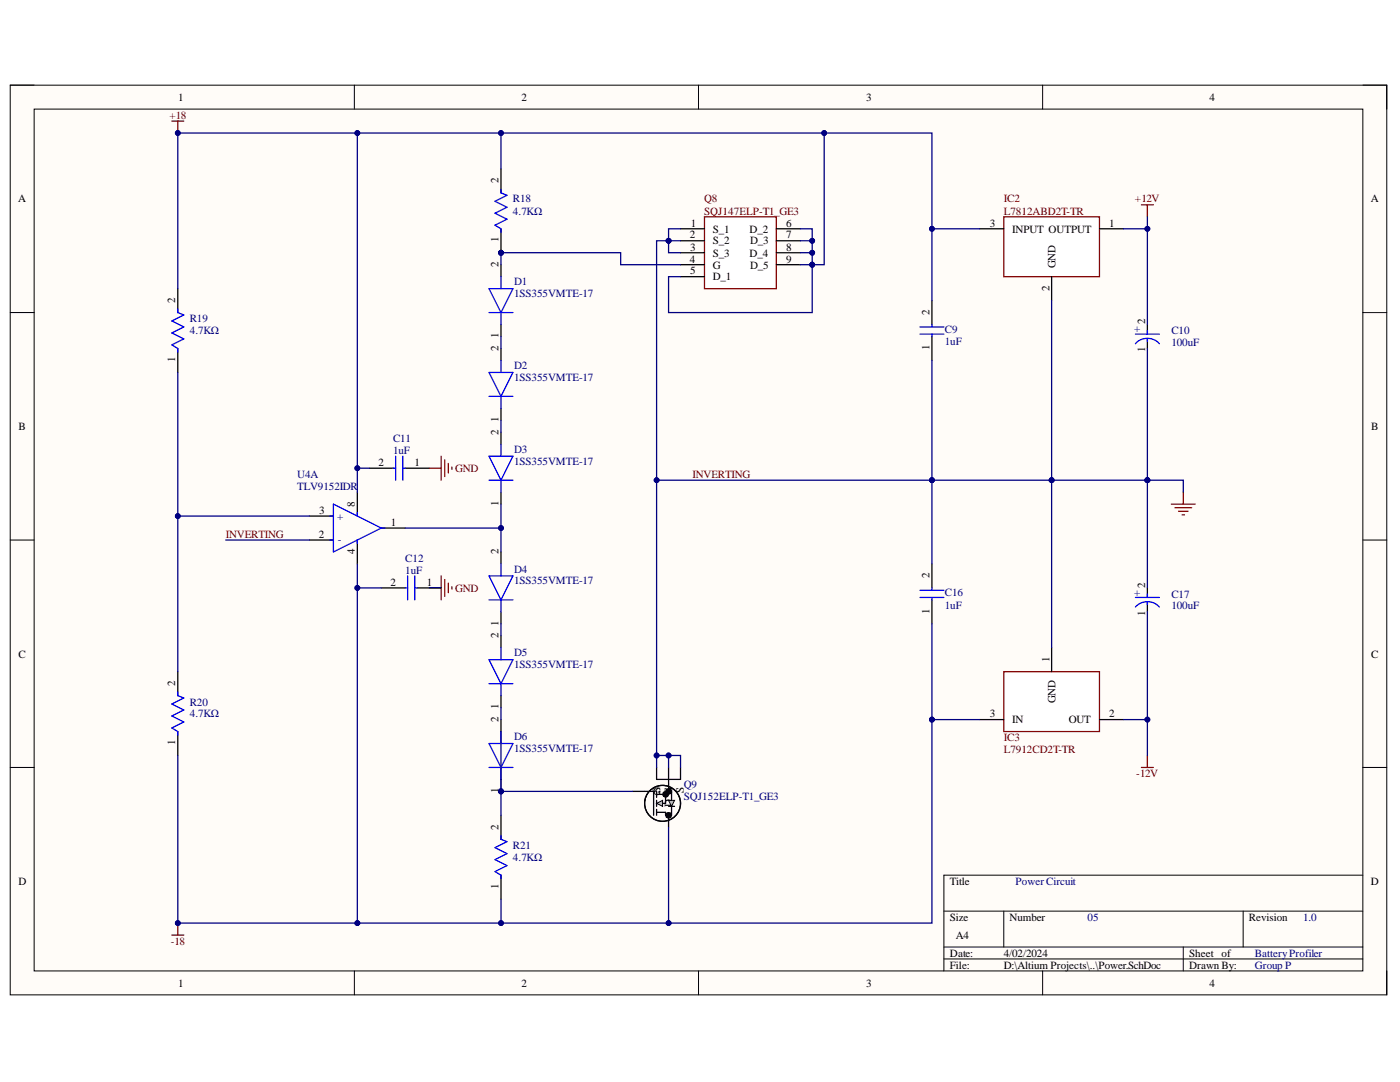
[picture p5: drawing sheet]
<svg xmlns="http://www.w3.org/2000/svg" width="279mm" height="216mm" viewBox="0 0 279 216" stroke-linecap="round" stroke-linejoin="round" font-family="sans-serif">
<defs><g id="words">
<g font-size="2.2" fill="#800000">
<text x="33.8" y="23.8">+18</text>
<text x="140.6" y="40.4">Q8</text>
<text x="200.3" y="40.4">IC2</text>
<text x="226.5" y="40.4">+12V</text>
<text x="140.6" y="42.9">SQJ147ELP-T1_GE3</text>
<text x="200.3" y="42.9">L7812ABD2T-TR</text>
<text x="90.9" y="94.1">GND</text>
<text x="138.2" y="95.4">INVERTING</text>
<text x="45" y="107.3">INVERTING</text>
<text x="90.9" y="118.1">GND</text>
<text x="200.3" y="147.9">IC3</text>
<text x="200.3" y="150.3">L7912CD2T-TR</text>
<text x="226.8" y="155.1">-12V</text>
<text x="34.1" y="188.5">-18</text>
</g>
<g font-size="2.2">
<text x="35.6" y="20.1">1</text>
<text x="104" y="20.1">2</text>
<text x="172.8" y="20.1">3</text>
<text x="241.4" y="20.1">4</text>
<text x="3.6" y="40.4">A</text>
<text x="99.5" y="36.6" transform="rotate(-90 99.5 36.6)">2</text>
<text x="273.6" y="40.4">A</text>
<text x="137.7" y="47.6">2</text>
<text x="137.9" y="45.2">1</text>
<text x="142.2" y="46.4">S_1</text>
<text x="149.6" y="46.4">D_2</text>
<text x="156.9" y="45.2">6</text>
<text x="156.9" y="47.6">7</text>
<text x="197.5" y="45.2">3</text>
<text x="202" y="46.4">INPUT OUTPUT</text>
<text x="221.4" y="45.2">1</text>
<text x="99.5" y="53.3" transform="rotate(-90 99.5 53.3)">2</text>
<text x="99.5" y="48.3" transform="rotate(-90 99.5 48.3)">1</text>
<text x="137.7" y="52.4">4</text>
<text x="137.8" y="50">3</text>
<text x="142.2" y="48.8">S_2</text>
<text x="142.2" y="51.2">S_3</text>
<text x="142.2" y="53.6">G</text>
<text x="149.6" y="51.2">D_4</text>
<text x="149.7" y="48.8">D_3</text>
<text x="149.7" y="53.6">D_5</text>
<text x="156.9" y="50">8</text>
<text x="156.9" y="52.4">9</text>
<text x="210.6" y="53.5" transform="rotate(-90 210.6 53.5)">GND</text>
<text x="137.8" y="54.8">5</text>
<text x="142.2" y="56">D_1</text>
<text x="209.4" y="58.1" transform="rotate(-90 209.4 58.1)">2</text>
<text x="35" y="60.4" transform="rotate(-90 35 60.4)">2</text>
<text x="185.5" y="62.9" transform="rotate(-90 185.5 62.9)">2</text>
<text x="228.5" y="64.7" transform="rotate(-90 228.5 64.7)">2</text>
<text x="99.5" y="70" transform="rotate(-90 99.5 70)">2</text>
<text x="99.5" y="67.4" transform="rotate(-90 99.5 67.4)">1</text>
<text x="185.5" y="69.9" transform="rotate(-90 185.5 69.9)">1</text>
<text x="228.5" y="70.3" transform="rotate(-90 228.5 70.3)">1</text>
<text x="35" y="72.3" transform="rotate(-90 35 72.3)">1</text>
<text x="3.7" y="85.8">B</text>
<text x="99.5" y="86.7" transform="rotate(-90 99.5 86.7)">2</text>
<text x="99.5" y="84.2" transform="rotate(-90 99.5 84.2)">1</text>
<text x="273.7" y="85.8">B</text>
<text x="75.6" y="93">2</text>
<text x="82.7" y="93">1</text>
<text x="70.8" y="101.1" transform="rotate(-90 70.8 101.1)">8</text>
<text x="99.5" y="100.9" transform="rotate(-90 99.5 100.9)">1</text>
<text x="63.6" y="107.3">2</text>
<text x="63.7" y="102.5">3</text>
<text x="78" y="105">1</text>
<text x="70.8" y="110.6" transform="rotate(-90 70.8 110.6)">4</text>
<text x="99.5" y="110.6" transform="rotate(-90 99.5 110.6)">2</text>
<text x="77.9" y="116.9">2</text>
<text x="85.2" y="116.9">1</text>
<text x="185.5" y="115.4" transform="rotate(-90 185.5 115.4)">2</text>
<text x="228.5" y="117.3" transform="rotate(-90 228.5 117.3)">2</text>
<text x="99.5" y="124.8" transform="rotate(-90 99.5 124.8)">1</text>
<text x="185.5" y="122.5" transform="rotate(-90 185.5 122.5)">1</text>
<text x="228.5" y="122.9" transform="rotate(-90 228.5 122.9)">1</text>
<text x="3.7" y="131.2">C</text>
<text x="99.5" y="127.4" transform="rotate(-90 99.5 127.4)">2</text>
<text x="273.7" y="131.2">C</text>
<text x="35" y="136.9" transform="rotate(-90 35 136.9)">2</text>
<text x="209.4" y="132.1" transform="rotate(-90 209.4 132.1)">1</text>
<text x="99.5" y="141.6" transform="rotate(-90 99.5 141.6)">1</text>
<text x="197.5" y="143.2">3</text>
<text x="210.6" y="140.3" transform="rotate(-90 210.6 140.3)">GND</text>
<text x="221.4" y="143.2">2</text>
<text x="35" y="148.7" transform="rotate(-90 35 148.7)">1</text>
<text x="99.5" y="144.1" transform="rotate(-90 99.5 144.1)">2</text>
<text x="202" y="144.3">IN</text>
<text x="213.3" y="144.3">OUT</text>
<text x="99.5" y="158.3" transform="rotate(-90 99.5 158.3)">1</text>
<text x="130.3" y="158.7">G</text>
<text x="131.8" y="158.3" transform="rotate(-90 131.8 158.3)">S</text>
<text x="134.1" y="161" transform="rotate(-90 134.1 161)">D S</text>
<text x="136.5" y="158.3" transform="rotate(-90 136.5 158.3)">S</text>
<text x="99.5" y="165.6" transform="rotate(-90 99.5 165.6)">2</text>
<text x="3.7" y="176.6">D</text>
<text x="99.5" y="177.4" transform="rotate(-90 99.5 177.4)">1</text>
<text x="189.6" y="176.6">Title</text>
<text x="273.6" y="176.6">D</text>
<text x="189.6" y="183.7">Size</text>
<text x="201.5" y="183.7">Number</text>
<text x="249.2" y="183.7">Revision</text>
<text x="189.6" y="190.9">Date:</text>
<text x="190.8" y="187.4">A4</text>
<text x="200.3" y="190.9">4/02/2024</text>
<text x="237.3" y="190.9">Sheet of</text>
<text x="35.6" y="196.9">1</text>
<text x="104" y="196.9">2</text>
<text x="172.8" y="196.9">3</text>
<text x="189.6" y="193.3">File:</text>
<text x="200.3" y="193.3">D:\Altium Projects\..\Power.SchDoc</text>
<text x="237.3" y="193.3">Drawn By:</text>
<text x="241.4" y="196.9">4</text>
</g>
<g font-size="2.2" fill="#000080">
<text x="102.4" y="40.4">R18</text>
<text x="102.4" y="42.9">4.7KΩ</text>
<text x="102.6" y="56.9">D1</text>
<text x="102.6" y="59.3">1SS355VMTE-17</text>
<text x="37.9" y="64.3">R19</text>
<text x="37.9" y="66.7">4.7KΩ</text>
<text x="188.6" y="66.5">C9</text>
<text x="188.6" y="68.9">1uF</text>
<text x="226.3" y="66.3">+</text>
<text x="233.8" y="69.1">100uF</text>
<text x="233.8" y="66.7">C10</text>
<text x="102.6" y="73.6">D2</text>
<text x="102.6" y="76.1">1SS355VMTE-17</text>
<text x="78.4" y="88.2">C11</text>
<text x="59.3" y="95.4">U4A</text>
<text x="78.4" y="90.6">1uF</text>
<text x="102.6" y="90.3">D3</text>
<text x="102.6" y="92.7">1SS355VMTE-17</text>
<text x="59.3" y="97.8">TLV9152IDR</text>
<text x="67.3" y="103.7">+</text>
<text x="67.4" y="108.3">-</text>
<text x="80.9" y="112.1">C12</text>
<text x="80.9" y="114.5">1uF</text>
<text x="102.6" y="114.3">D4</text>
<text x="102.6" y="116.6">1SS355VMTE-17</text>
<text x="188.6" y="119">C16</text>
<text x="226.3" y="118.8">+</text>
<text x="233.8" y="119.2">C17</text>
<text x="188.6" y="121.4">1uF</text>
<text x="233.8" y="121.6">100uF</text>
<text x="102.6" y="131">D5</text>
<text x="102.6" y="133.4">1SS355VMTE-17</text>
<text x="37.9" y="143.2">4.7KΩ</text>
<text x="37.9" y="140.8">R20</text>
<text x="102.6" y="147.7">D6</text>
<text x="102.6" y="150.1">1SS355VMTE-17</text>
<text x="136.5" y="157.3">Q9</text>
<text x="136.5" y="159.6">SQJ152ELP-T1_GE3</text>
<text x="102.4" y="171.8">4.7KΩ</text>
<text x="102.4" y="169.4">R21</text>
<text x="202.7" y="176.6">PowerCircuit</text>
<text x="217" y="183.7">05</text>
<text x="260.1" y="183.7">1.0</text>
<text x="250.4" y="190.9">BatteryProfiler</text>
<text x="250.4" y="193.3">Group P</text>
</g>
</g></defs>
<path d="M2 17h274.8v181.5h-274.8z" fill-rule="evenodd" fill="#fffcf8"/>
<path d="M2 17h274.8v181.5h-274.8z" fill="none" stroke="#000" stroke-width=".2"/>
<path d="M6.8 21.8h265.2v171.9h-265.2z" fill-rule="evenodd" fill="#fffcf8"/>
<g fill="none" stroke="#000" stroke-width=".2">
<path d="M2 17h4.8M70.7 17v4.8M139.4 17v4.8M208.1 17v4.8M272 17h4.8v4.8M6.8 21.8h265.2v171.9h-265.2zM2 62.4h4.8M272 62.4h4.8M2 107.8h4.8M272 107.8h4.8M2 153.1h4.8M272 153.1h4.8"/>
<path d="M272 174.6h-83.6v19.1M70.7 193.7v4.8M139.4 193.7v4.8M188.4 181.8h83.6M188.4 189h83.6M188.4 191.4h83.6M200.3 181.8v7.2M208.1 193.7v4.8M236.1 189v4.7M248.1 181.8v7.2M276.8 193.7v4.8"/>
</g>
<path d="M71.3 98.2v4.8M61.8 103h4.7M61.8 107.8h4.7M71.3 107.8v4.7M76.1 105.4h4.8" fill="none" stroke="#000" stroke-width=".25"/>
<path d="M65.8 103h.7M65.8 107.8h.7M66.5 100.6l9.6 4.8-9.6 4.7zM71.3 102.3v.7M71.3 107.8v.7M76.1 105.4h.7" fill="none" stroke="#00f" stroke-width=".25"/>
<path d="M200.3 43.3h19.1v11.9h-19.1z" fill-rule="evenodd" fill="#fff"/>
<path d="M200.3 43.3h19.1v11.9h-19.1z" fill="none" stroke="#800000" stroke-width=".25"/>
<path d="M195.5 45.7h4.8M209.9 55.2v4.8M219.4 45.7h4.8" fill="none" stroke="#000" stroke-width=".25"/>
<path d="M200.3 134h19.1v12h-19.1z" fill-rule="evenodd" fill="#fff"/>
<path d="M200.3 134h19.1v12h-19.1z" fill="none" stroke="#800000" stroke-width=".25"/>
<path d="M209.9 129.3v4.7M195.5 143.6h4.8M219.4 143.6h4.8" fill="none" stroke="#000" stroke-width=".25"/>
<path d="M140.6 43.3h14.3v14.3h-14.3z" fill-rule="evenodd" fill="#fff"/>
<path d="M140.6 43.3h14.3v14.3h-14.3z" fill="none" stroke="#800000" stroke-width=".25"/>
<g fill="none" stroke="#000" stroke-width=".25">
<path d="M135.8 45.7h4.8M135.8 48h4.8M135.8 50.4h4.8M135.8 52.8h4.8M135.8 55.2h4.8M154.9 45.7h4.8M154.9 48h4.8M154.9 50.4h4.8M154.9 52.8h4.8M126.3 157.9h4.1v4.8M131 153.1v2.4h4.8v-2.4M131 157.9v1.2"/>
<path d="M131 159.7v1.2M131 158.5h1.8M133.4 153.1l.1 4.8M134 159.7v-1.8h-1.2v2.4h-.6M131 161.5v1.2M133.4 162.7v2.4M133.4 160.9h1.2M134 160.9v1.8h-1.2v-.6h-1.8"/>
<circle cx="132.2" cy="160.3" r="3.6"/>
</g>
<path d="M132.8 158.5h.1M132.9 158.5h.1M133.5 157.9h.1M133.4 157.9h.1M133.5 162.7h.1M133.4 162.7h.1" fill="none" stroke="#000" stroke-width="1.2"/>
<path d="M131 160.3l1.2-.6v1.2z" fill="#c0c0c0"/>
<path d="M131 160.3l1.2-.6v1.2z" fill="none" stroke="#000" stroke-width=".2"/>
<path d="M133.4 159.7h1.2l-.6 1.2z" fill="#c0c0c0"/>
<path d="M133.4 159.7h1.2l-.6 1.2z" fill="none" stroke="#000" stroke-width=".2"/>
<path d="M100 52.8v2.4M100 64.8v2.3M100 69.5v2.4M100 81.5v2.4M100 86.3v2.3M100 98.2v2.4M100 110.1v2.4M100 122.1v2.4" fill="none" stroke="#000" stroke-width=".25"/>
<g fill="none" stroke="#00f" stroke-width=".25">
<path d="M97.6 57.6h4.8l-2.4 4.8zM100 55.2v2.4M97.6 74.3h4.8l-2.4 4.8zM97.6 79.1h4.8M97.6 62.4h4.8M100 62.4v2.4M100 71.9v2.4M100 79.1v2.4M97.6 91h4.8l-2.4 4.8zM97.6 95.8h4.8M100 88.6v2.4M100 95.8v2.4"/>
<path d="M97.6 114.9h4.8l-2.4 4.8zM97.6 119.7h4.8M100 112.5v2.4M100 119.7v2.4"/>
</g>
<circle cx="100" cy="157.9" r=".48" fill="#000080"/>
<circle cx="100" cy="157.9" r=".48" fill="none" stroke="#000080" stroke-width=".2"/>
<path d="M100 155.5v2.4" fill="none" stroke="#000" stroke-width=".25"/>
<circle cx="100" cy="157.9" r=".48" fill="#000080"/>
<circle cx="100" cy="157.9" r=".48" fill="none" stroke="#000080" stroke-width=".2"/>
<path d="M35.5 57.6v4.8M35.5 69.5v4.8M35.5 134v4.8M100 126.9v2.4M100 138.8v2.4M35.5 146v4.7M100 143.6v2.4M100 162.7v4.8M100 174.6v4.8" fill="none" stroke="#000" stroke-width=".25"/>
<path d="M35.5 61.7v.7l1.2 .5-2.4 1.1 2.4 1.2-2.4 1.2 2.4 1.2-2.4 1.2 1.2 .7v.8M35.5 138.1v.7l1.2 .5-2.4 1.2 2.4 1.2-2.4 1.2 2.4 1.2-2.4 1.2 1.2 .7v.7M97.6 131.6h4.8l-2.4 4.8zM97.6 136.4h4.8M100 129.3v2.3M100 136.4v2.4M97.6 148.4h4.8l-2.4 4.7zM97.6 153.1h4.8M100 146v2.4M100 153.1v2.4M100 166.8v.7l1.2 .4-2.4 1.2 2.4 1.2-2.4 1.2 2.4 1.2-2.4 1.2 1.2 .7v.7" fill="none" stroke="#00f" stroke-width=".25"/>
<circle cx="100" cy="50.4" r=".48" fill="#000080"/>
<circle cx="100" cy="50.4" r=".48" fill="none" stroke="#000080" stroke-width=".2"/>
<path d="M100 45.7v4.7" fill="none" stroke="#000" stroke-width=".25"/>
<circle cx="100" cy="50.4" r=".48" fill="#000080"/>
<circle cx="100" cy="50.4" r=".48" fill="none" stroke="#000080" stroke-width=".2"/>
<path d="M100 33.7v4.8M73.7 93.4h4.8M80.9 93.4h4.8M76.1 117.3h4.8M83.3 117.3h4.7" fill="none" stroke="#000" stroke-width=".25"/>
<path d="M100 37.8v.7l1.2 .5-2.4 1.2 2.4 1.2-2.4 1.1 2.4 1.2-2.4 1.2 1.2 .8v.7M78.5 93.4h.5M79 91v4.8M80.4 91v4.8M80.4 93.4h.5M80.9 117.3h.5M81.4 114.9v4.8M82.8 114.9v4.8M82.8 117.3h.5" fill="none" stroke="#00f" stroke-width=".25"/>
<path d="M34.3 24.2h2.4M35.5 24.2v2.3M85.7 93.4h2.3M88 91v4.8M88.8 91.8v3.3M89.5 92.5v1.9M90.2 93.2v.5M85.7 117.3h2.3M88 114.9v4.8M88.8 115.6v3.4M89.5 116.4v1.9M90.2 117.1v.4" fill="none" stroke="#800000" stroke-width=".25"/>
<circle cx="35.5" cy="26.5" r=".48" fill="#000080"/>
<circle cx="35.5" cy="26.5" r=".48" fill="none" stroke="#000080" stroke-width=".2"/>
<path d="M34.3 186.6h2.4M35.5 184.2v2.4" fill="none" stroke="#800000" stroke-width=".25"/>
<circle cx="35.5" cy="184.2" r=".48" fill="#000080"/>
<circle cx="35.5" cy="184.2" r=".48" fill="none" stroke="#000080" stroke-width=".2"/>
<path d="M186 60v4.8M186 67.1v4.8M229 64.8v1.9M229 67.6v1.9M186 112.5v4.8M186 119.7v4.8M229 117.3v1.9M229 120.2v1.9" fill="none" stroke="#000" stroke-width=".25"/>
<g fill="none" stroke="#00f" stroke-width=".25">
<path d="M183.6 66.7h4.8M183.6 65.2h4.8M186 64.8v.4M186 66.7v.4M226.6 68.6a3.2 3.2 0 0 1 4.8 0M226.6 66.7h4.8M229 66v.7M229 67.6v.5M183.6 119.2h4.8M183.6 117.8h4.8M186 117.3v.5M186 119.2v.5"/>
<path d="M226.6 119.2h4.8M229 118.5v.7M226.6 121.1a3.2 3.2 0 0 1 4.8 0M229 120.2v.5"/>
</g>
<path d="M227.8 40.9h2.4M229 40.9v2.4M236.1 98.2v2.4M233.8 100.6h4.7M234.5 101.3h3.3M235.2 102h1.9M235.9 102.7h.5M227.8 153.1h2.4M229 150.7v2.4" fill="none" stroke="#800000" stroke-width=".25"/>
<path d="M71.3 93.4h2.4" fill="none" stroke="#000080" stroke-width=".25"/>
<circle cx="71.3" cy="93.4" r=".48" fill="#000080"/>
<circle cx="71.3" cy="93.4" r=".48" fill="none" stroke="#000080" stroke-width=".2"/>
<path d="M133.4 48h2.4M100 67.1v2.4M100 83.9v2.4M85.7 117.3h2.3M100 124.5v2.4M100 141.2v2.4" fill="none" stroke="#000080" stroke-width=".25"/>
<circle cx="133.4" cy="48" r=".48" fill="#000080"/>
<circle cx="133.4" cy="48" r=".48" fill="none" stroke="#000080" stroke-width=".2"/>
<path d="M159.7 45.7h2.4v2.3h-2.4" fill="none" stroke="#000080" stroke-width=".25"/>
<circle cx="162.1" cy="48" r=".48" fill="#000080"/>
<circle cx="162.1" cy="48" r=".48" fill="none" stroke="#000080" stroke-width=".2"/>
<path d="M162.1 48v2.4h-2.4" fill="none" stroke="#000080" stroke-width=".25"/>
<circle cx="162.1" cy="48" r=".48" fill="#000080"/>
<circle cx="162.1" cy="48" r=".48" fill="none" stroke="#000080" stroke-width=".2"/>
<circle cx="162.1" cy="50.4" r=".48" fill="#000080"/>
<circle cx="162.1" cy="50.4" r=".48" fill="none" stroke="#000080" stroke-width=".2"/>
<path d="M162.1 50.4v2.4" fill="none" stroke="#000080" stroke-width=".25"/>
<circle cx="162.1" cy="50.4" r=".48" fill="#000080"/>
<circle cx="162.1" cy="50.4" r=".48" fill="none" stroke="#000080" stroke-width=".2"/>
<circle cx="162.1" cy="52.8" r=".48" fill="#000080"/>
<circle cx="162.1" cy="52.8" r=".48" fill="none" stroke="#000080" stroke-width=".2"/>
<path d="M100 157.9h26.3" fill="none" stroke="#000080" stroke-width=".25"/>
<circle cx="100" cy="157.9" r=".48" fill="#000080"/>
<circle cx="100" cy="157.9" r=".48" fill="none" stroke="#000080" stroke-width=".2"/>
<path d="M133.4 150.7v2.4" fill="none" stroke="#000080" stroke-width=".25"/>
<circle cx="133.4" cy="150.7" r=".48" fill="#000080"/>
<circle cx="133.4" cy="150.7" r=".48" fill="none" stroke="#000080" stroke-width=".2"/>
<path d="M133.4 165.1v19.1" fill="none" stroke="#000080" stroke-width=".25"/>
<circle cx="133.4" cy="184.2" r=".48" fill="#000080"/>
<circle cx="133.4" cy="184.2" r=".48" fill="none" stroke="#000080" stroke-width=".2"/>
<path d="M229 95.8v21.5" fill="none" stroke="#000080" stroke-width=".25"/>
<circle cx="229" cy="95.8" r=".48" fill="#000080"/>
<circle cx="229" cy="95.8" r=".48" fill="none" stroke="#000080" stroke-width=".2"/>
<path d="M133.4 48h-2.4v47.8h55v-23.9" fill="none" stroke="#000080" stroke-width=".25"/>
<circle cx="133.4" cy="48" r=".48" fill="#000080"/>
<circle cx="133.4" cy="48" r=".48" fill="none" stroke="#000080" stroke-width=".2"/>
<circle cx="131" cy="95.8" r=".48" fill="#000080"/>
<circle cx="131" cy="95.8" r=".48" fill="none" stroke="#000080" stroke-width=".2"/>
<circle cx="186" cy="95.8" r=".48" fill="#000080"/>
<circle cx="186" cy="95.8" r=".48" fill="none" stroke="#000080" stroke-width=".2"/>
<path d="M186 95.8v16.7" fill="none" stroke="#000080" stroke-width=".25"/>
<circle cx="186" cy="95.8" r=".48" fill="#000080"/>
<circle cx="186" cy="95.8" r=".48" fill="none" stroke="#000080" stroke-width=".2"/>
<path d="M100 50.4v2.4" fill="none" stroke="#000080" stroke-width=".25"/>
<circle cx="100" cy="50.4" r=".48" fill="#000080"/>
<circle cx="100" cy="50.4" r=".48" fill="none" stroke="#000080" stroke-width=".2"/>
<path d="M162.1 52.8v9.6h-28.7v-7.2h2.4" fill="none" stroke="#000080" stroke-width=".25"/>
<circle cx="162.1" cy="52.8" r=".48" fill="#000080"/>
<circle cx="162.1" cy="52.8" r=".48" fill="none" stroke="#000080" stroke-width=".2"/>
<path d="M100 50.4h23.9v2.4h11.9" fill="none" stroke="#000080" stroke-width=".25"/>
<circle cx="100" cy="50.4" r=".48" fill="#000080"/>
<circle cx="100" cy="50.4" r=".48" fill="none" stroke="#000080" stroke-width=".2"/>
<path d="M229 95.8h7.1v2.4" fill="none" stroke="#000080" stroke-width=".25"/>
<circle cx="229" cy="95.8" r=".48" fill="#000080"/>
<circle cx="229" cy="95.8" r=".48" fill="none" stroke="#000080" stroke-width=".2"/>
<path d="M35.5 103h26.3" fill="none" stroke="#000080" stroke-width=".25"/>
<circle cx="35.5" cy="103" r=".48" fill="#000080"/>
<circle cx="35.5" cy="103" r=".48" fill="none" stroke="#000080" stroke-width=".2"/>
<path d="M80.9 105.4h19.1" fill="none" stroke="#000080" stroke-width=".25"/>
<circle cx="100" cy="105.4" r=".48" fill="#000080"/>
<circle cx="100" cy="105.4" r=".48" fill="none" stroke="#000080" stroke-width=".2"/>
<path d="M100 26.5h-64.5v31.1" fill="none" stroke="#000080" stroke-width=".25"/>
<circle cx="100" cy="26.5" r=".48" fill="#000080"/>
<circle cx="100" cy="26.5" r=".48" fill="none" stroke="#000080" stroke-width=".2"/>
<circle cx="71.3" cy="26.5" r=".48" fill="#000080"/>
<circle cx="71.3" cy="26.5" r=".48" fill="none" stroke="#000080" stroke-width=".2"/>
<circle cx="35.5" cy="26.5" r=".48" fill="#000080"/>
<circle cx="35.5" cy="26.5" r=".48" fill="none" stroke="#000080" stroke-width=".2"/>
<path d="M131 150.7h4.8v2.4" fill="none" stroke="#000080" stroke-width=".25"/>
<circle cx="133.4" cy="150.7" r=".48" fill="#000080"/>
<circle cx="133.4" cy="150.7" r=".48" fill="none" stroke="#000080" stroke-width=".2"/>
<circle cx="131" cy="150.7" r=".48" fill="#000080"/>
<circle cx="131" cy="150.7" r=".48" fill="none" stroke="#000080" stroke-width=".2"/>
<path d="M135.8 45.7h-2.4v4.7h2.4" fill="none" stroke="#000080" stroke-width=".25"/>
<circle cx="133.4" cy="48" r=".48" fill="#000080"/>
<circle cx="133.4" cy="48" r=".48" fill="none" stroke="#000080" stroke-width=".2"/>
<path d="M100 33.7v-7.2h64.5v26.3h-4.8" fill="none" stroke="#000080" stroke-width=".25"/>
<circle cx="100" cy="26.5" r=".48" fill="#000080"/>
<circle cx="100" cy="26.5" r=".48" fill="none" stroke="#000080" stroke-width=".2"/>
<circle cx="164.5" cy="26.5" r=".48" fill="#000080"/>
<circle cx="164.5" cy="26.5" r=".48" fill="none" stroke="#000080" stroke-width=".2"/>
<circle cx="162.1" cy="52.8" r=".48" fill="#000080"/>
<circle cx="162.1" cy="52.8" r=".48" fill="none" stroke="#000080" stroke-width=".2"/>
<path d="M35.5 74.3v59.7" fill="none" stroke="#000080" stroke-width=".25"/>
<circle cx="35.5" cy="103" r=".48" fill="#000080"/>
<circle cx="35.5" cy="103" r=".48" fill="none" stroke="#000080" stroke-width=".2"/>
<path d="M71.3 26.5v71.7" fill="none" stroke="#000080" stroke-width=".25"/>
<circle cx="71.3" cy="93.4" r=".48" fill="#000080"/>
<circle cx="71.3" cy="93.4" r=".48" fill="none" stroke="#000080" stroke-width=".2"/>
<circle cx="71.3" cy="26.5" r=".48" fill="#000080"/>
<circle cx="71.3" cy="26.5" r=".48" fill="none" stroke="#000080" stroke-width=".2"/>
<path d="M35.5 150.7v33.5h64.5v-4.8" fill="none" stroke="#000080" stroke-width=".25"/>
<circle cx="35.5" cy="184.2" r=".48" fill="#000080"/>
<circle cx="35.5" cy="184.2" r=".48" fill="none" stroke="#000080" stroke-width=".2"/>
<circle cx="71.3" cy="184.2" r=".48" fill="#000080"/>
<circle cx="71.3" cy="184.2" r=".48" fill="none" stroke="#000080" stroke-width=".2"/>
<circle cx="100" cy="184.2" r=".48" fill="#000080"/>
<circle cx="100" cy="184.2" r=".48" fill="none" stroke="#000080" stroke-width=".2"/>
<path d="M100 146v16.7" fill="none" stroke="#000080" stroke-width=".25"/>
<circle cx="100" cy="157.9" r=".48" fill="#000080"/>
<circle cx="100" cy="157.9" r=".48" fill="none" stroke="#000080" stroke-width=".2"/>
<path d="M100 100.6v9.5" fill="none" stroke="#000080" stroke-width=".25"/>
<circle cx="100" cy="105.4" r=".48" fill="#000080"/>
<circle cx="100" cy="105.4" r=".48" fill="none" stroke="#000080" stroke-width=".2"/>
<path d="M209.9 60v35.8" fill="none" stroke="#000080" stroke-width=".25"/>
<circle cx="209.9" cy="95.8" r=".48" fill="#000080"/>
<circle cx="209.9" cy="95.8" r=".48" fill="none" stroke="#000080" stroke-width=".2"/>
<path d="M229 69.5v26.3" fill="none" stroke="#000080" stroke-width=".25"/>
<circle cx="229" cy="95.8" r=".48" fill="#000080"/>
<circle cx="229" cy="95.8" r=".48" fill="none" stroke="#000080" stroke-width=".2"/>
<path d="M164.5 26.5h21.5v33.5" fill="none" stroke="#000080" stroke-width=".25"/>
<circle cx="164.5" cy="26.5" r=".48" fill="#000080"/>
<circle cx="164.5" cy="26.5" r=".48" fill="none" stroke="#000080" stroke-width=".2"/>
<circle cx="186" cy="45.7" r=".48" fill="#000080"/>
<circle cx="186" cy="45.7" r=".48" fill="none" stroke="#000080" stroke-width=".2"/>
<path d="M186 45.7h9.5" fill="none" stroke="#000080" stroke-width=".25"/>
<circle cx="186" cy="45.7" r=".48" fill="#000080"/>
<circle cx="186" cy="45.7" r=".48" fill="none" stroke="#000080" stroke-width=".2"/>
<path d="M224.2 45.7h4.8" fill="none" stroke="#000080" stroke-width=".25"/>
<circle cx="229" cy="45.7" r=".48" fill="#000080"/>
<circle cx="229" cy="45.7" r=".48" fill="none" stroke="#000080" stroke-width=".2"/>
<path d="M229 43.3v21.5" fill="none" stroke="#000080" stroke-width=".25"/>
<circle cx="229" cy="45.7" r=".48" fill="#000080"/>
<circle cx="229" cy="45.7" r=".48" fill="none" stroke="#000080" stroke-width=".2"/>
<path d="M186 95.8h43" fill="none" stroke="#000080" stroke-width=".25"/>
<circle cx="186" cy="95.8" r=".48" fill="#000080"/>
<circle cx="186" cy="95.8" r=".48" fill="none" stroke="#000080" stroke-width=".2"/>
<circle cx="209.9" cy="95.8" r=".48" fill="#000080"/>
<circle cx="209.9" cy="95.8" r=".48" fill="none" stroke="#000080" stroke-width=".2"/>
<circle cx="229" cy="95.8" r=".48" fill="#000080"/>
<circle cx="229" cy="95.8" r=".48" fill="none" stroke="#000080" stroke-width=".2"/>
<path d="M209.9 95.8v33.5" fill="none" stroke="#000080" stroke-width=".25"/>
<circle cx="209.9" cy="95.8" r=".48" fill="#000080"/>
<circle cx="209.9" cy="95.8" r=".48" fill="none" stroke="#000080" stroke-width=".2"/>
<path d="M186 143.6v40.6h-86" fill="none" stroke="#000080" stroke-width=".25"/>
<circle cx="100" cy="184.2" r=".48" fill="#000080"/>
<circle cx="100" cy="184.2" r=".48" fill="none" stroke="#000080" stroke-width=".2"/>
<circle cx="133.4" cy="184.2" r=".48" fill="#000080"/>
<circle cx="133.4" cy="184.2" r=".48" fill="none" stroke="#000080" stroke-width=".2"/>
<circle cx="186" cy="143.6" r=".48" fill="#000080"/>
<circle cx="186" cy="143.6" r=".48" fill="none" stroke="#000080" stroke-width=".2"/>
<path d="M186 143.6h9.5" fill="none" stroke="#000080" stroke-width=".25"/>
<circle cx="186" cy="143.6" r=".48" fill="#000080"/>
<circle cx="186" cy="143.6" r=".48" fill="none" stroke="#000080" stroke-width=".2"/>
<path d="M224.2 143.6h4.8" fill="none" stroke="#000080" stroke-width=".25"/>
<circle cx="229" cy="143.6" r=".48" fill="#000080"/>
<circle cx="229" cy="143.6" r=".48" fill="none" stroke="#000080" stroke-width=".2"/>
<path d="M186 124.5v19.1" fill="none" stroke="#000080" stroke-width=".25"/>
<circle cx="186" cy="143.6" r=".48" fill="#000080"/>
<circle cx="186" cy="143.6" r=".48" fill="none" stroke="#000080" stroke-width=".2"/>
<path d="M229 122.1v28.6" fill="none" stroke="#000080" stroke-width=".25"/>
<circle cx="229" cy="143.6" r=".48" fill="#000080"/>
<circle cx="229" cy="143.6" r=".48" fill="none" stroke="#000080" stroke-width=".2"/>
<path d="M131 95.8v57.3" fill="none" stroke="#000080" stroke-width=".25"/>
<circle cx="131" cy="95.8" r=".48" fill="#000080"/>
<circle cx="131" cy="95.8" r=".48" fill="none" stroke="#000080" stroke-width=".2"/>
<circle cx="131" cy="150.7" r=".48" fill="#000080"/>
<circle cx="131" cy="150.7" r=".48" fill="none" stroke="#000080" stroke-width=".2"/>
<path d="M45 107.8h16.8M71.3 117.3h4.8" fill="none" stroke="#000080" stroke-width=".25"/>
<circle cx="71.3" cy="117.3" r=".48" fill="#000080"/>
<circle cx="71.3" cy="117.3" r=".48" fill="none" stroke="#000080" stroke-width=".2"/>
<path d="M71.3 112.5v71.7" fill="none" stroke="#000080" stroke-width=".25"/>
<circle cx="71.3" cy="184.2" r=".48" fill="#000080"/>
<circle cx="71.3" cy="184.2" r=".48" fill="none" stroke="#000080" stroke-width=".2"/>
<circle cx="71.3" cy="117.3" r=".48" fill="#000080"/>
<circle cx="71.3" cy="117.3" r=".48" fill="none" stroke="#000080" stroke-width=".2"/>
<use href="#words"/>
</svg>
